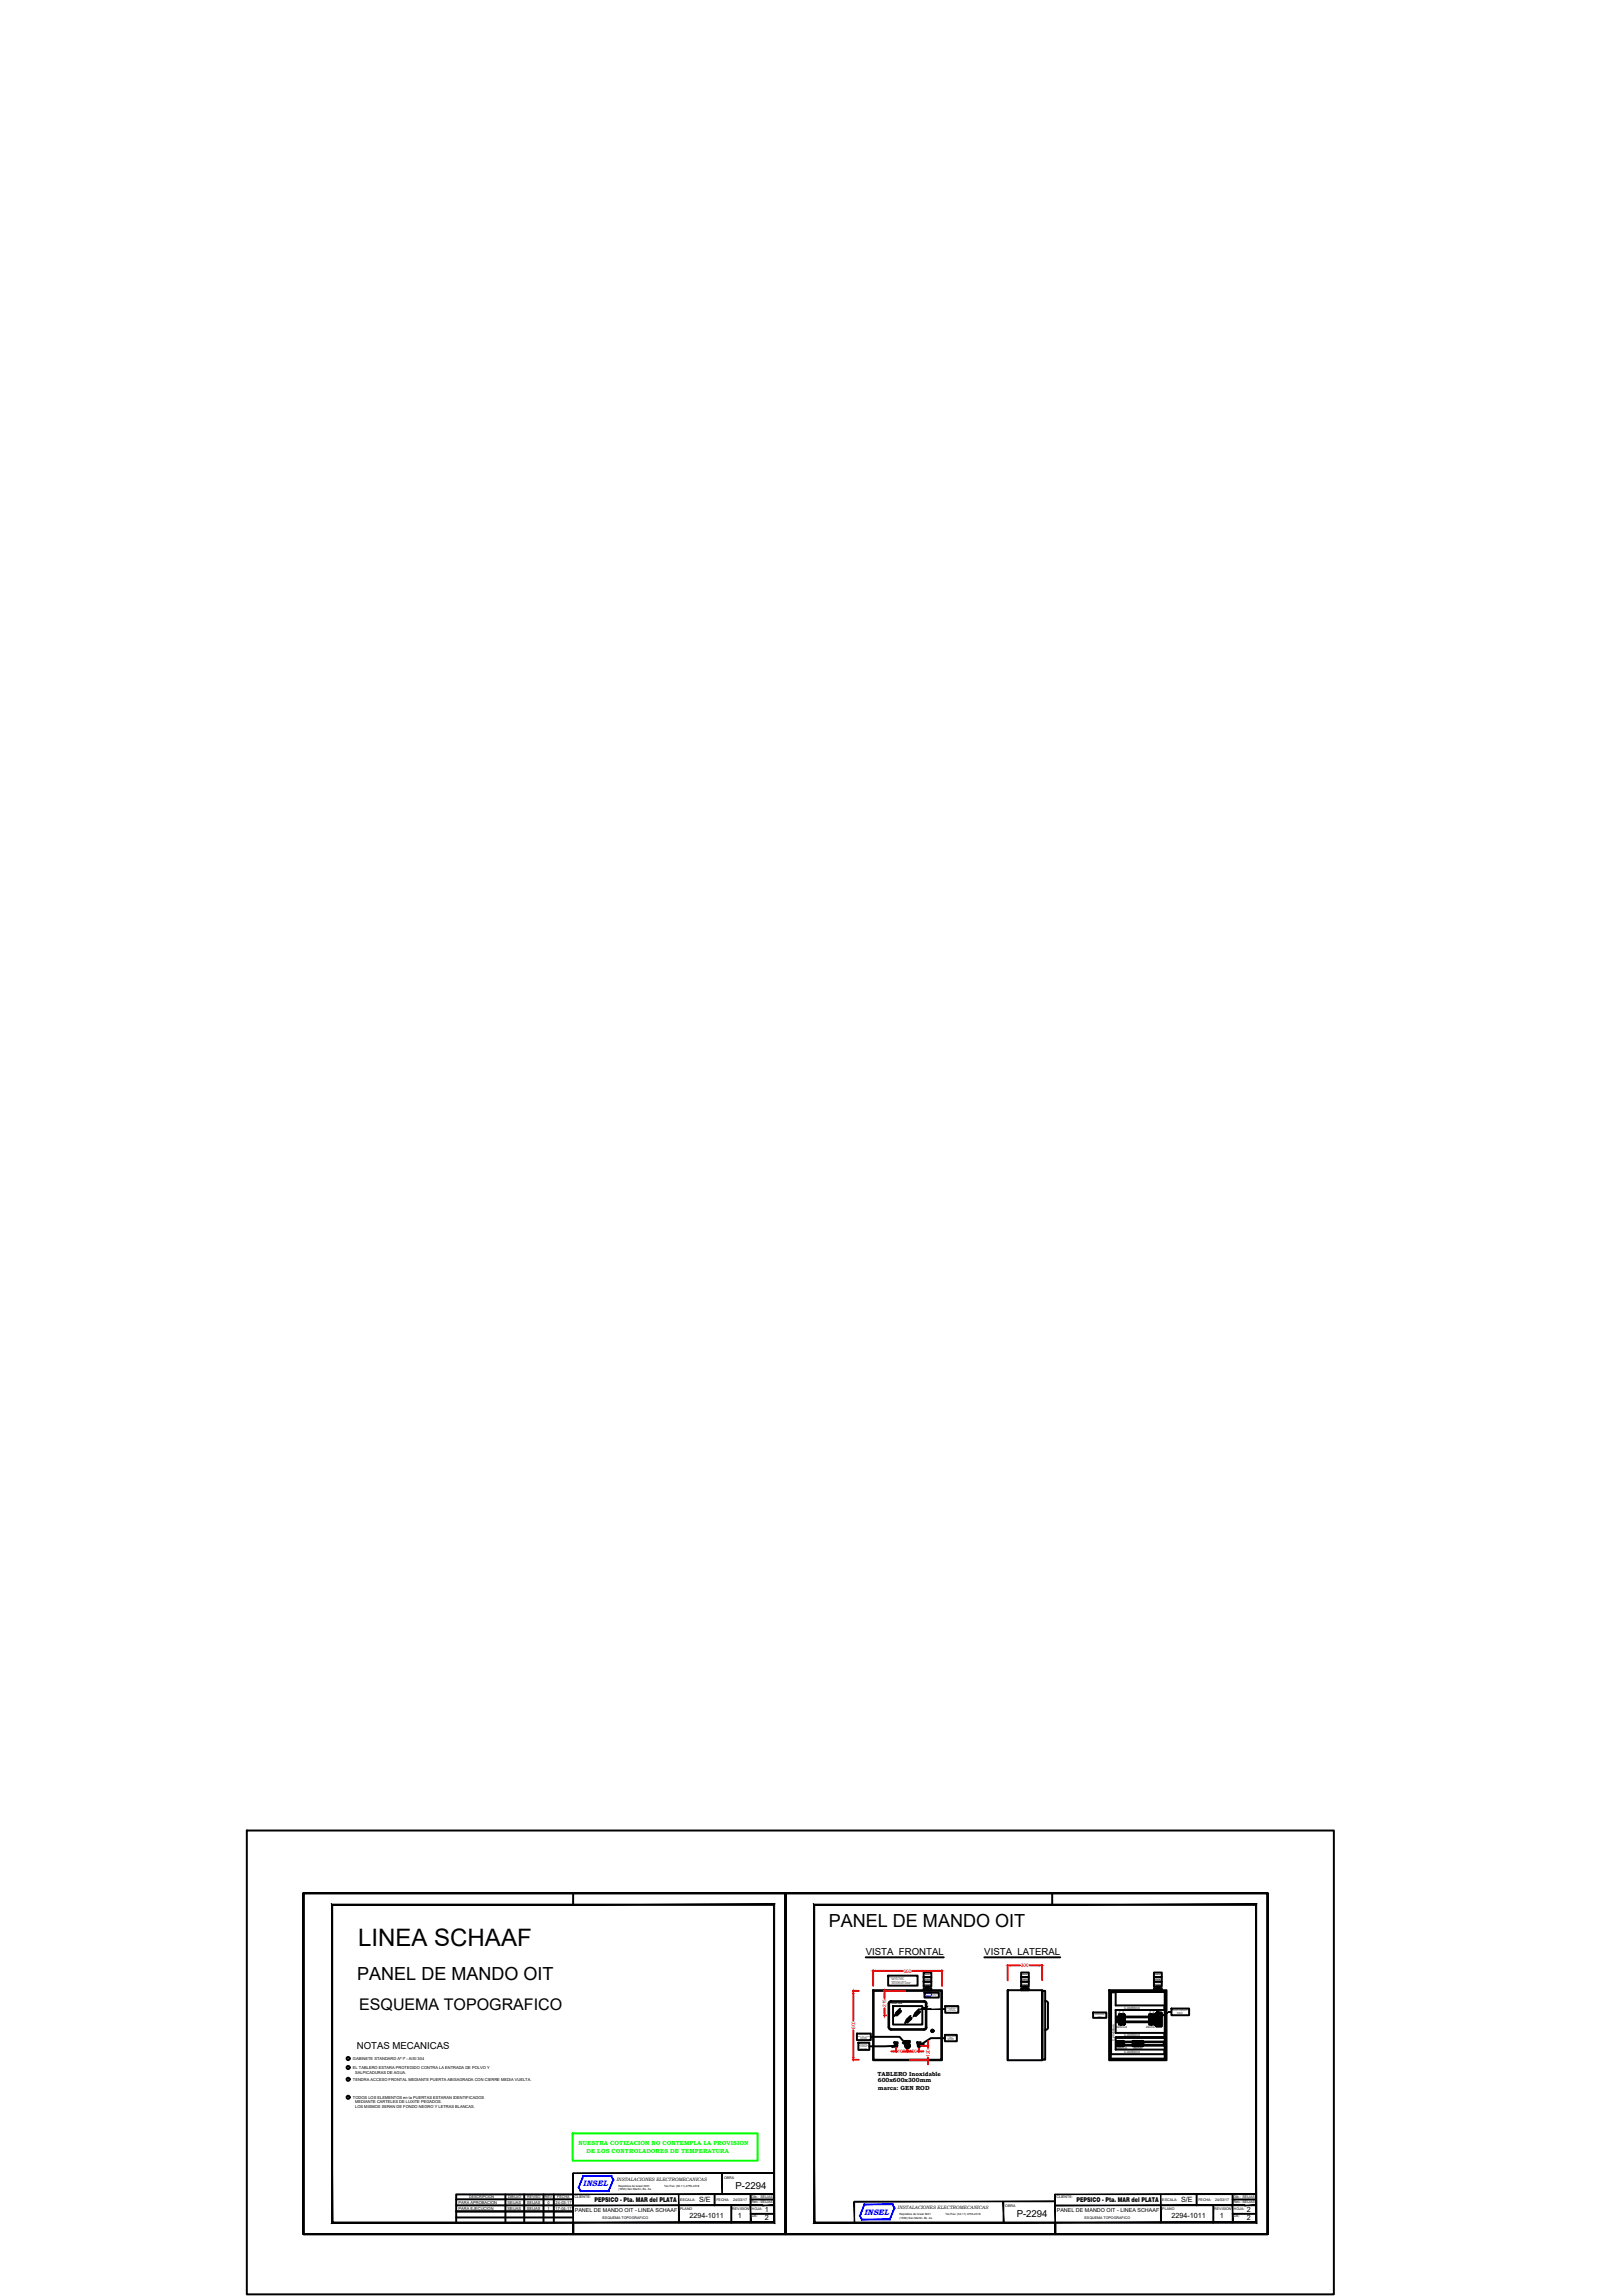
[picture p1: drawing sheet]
<svg xmlns="http://www.w3.org/2000/svg" width="210mm" height="297mm" viewBox="0 0 210 297" stroke-linecap="round" stroke-linejoin="round" font-family="sans-serif">
<defs><g id="words">
<text font-size="3.1" x="46.3" y="251.8">LINEA SCHAAF</text>
<g font-size="2.3">
<text x="107.3" y="249.2">PANEL DE MANDO OIT</text>
<text x="46.2" y="256.1">PANEL DE MANDO OIT</text>
</g>
<text font-size="2.1" x="46.5" y="260">ESQUEMA TOPOGRAFICO</text>
<g font-size="1.2">
<text x="112" y="252.9">VISTA FRONTAL</text>
<text x="127.4" y="252.9">VISTA LATERAL</text>
<text x="46.2" y="265.1">NOTAS MECANICAS</text>
<text x="95.2" y="283.2">P-2294</text>
<text x="131.6" y="286.8">P-2294</text>
</g>
<g font-size="1.1" fill="#00f">
<text x="75.4" y="282.8">INSEL</text>
<text x="111.8" y="286.5">INSEL</text>
</g>
<g font-size=".9">
<text x="76.9" y="284.9">PEPSICO - Pta. MAR del PLATA</text>
<text x="89.2" y="286.9">2294-1011</text>
<text x="90.5" y="284.9">S/E</text>
<text x="95.5" y="287">1</text>
<text x="99" y="287.2">2</text>
<text x="99" y="286.2">1</text>
<text x="139.3" y="284.9">PEPSICO - Pta. MAR del PLATA</text>
<text x="151.6" y="286.9">2294-1011</text>
<text x="152.8" y="284.9">S/E</text>
<text x="157.9" y="287">1</text>
<text x="161.4" y="287.2">2</text>
<text x="161.4" y="286.2">2</text>
</g>
<g font-size=".8">
<text x="113.6" y="268.6">TABLERO Inoxidable</text>
<text x="113.6" y="269.4">600x600x300mm</text>
<text x="113.6" y="270.4">marca: GEN ROD</text>
</g>
<g font-size=".8" fill="#0f0">
<text x="74.9" y="277.5">NUESTRA COTIZACION NO CONTEMPLA LA PROVISION</text>
<text x="75.9" y="278.6">DE LOS CONTROLADORES DE TEMPERATURA</text>
</g>
<g font-size=".7">
<text x="74.4" y="286.2">PANEL DE MANDO OIT - LINEA SCHAAF</text>
<text x="136.8" y="286.2">PANEL DE MANDO OIT - LINEA SCHAAF</text>
</g>
<g font-size=".6" fill="#f00">
<text x="116.9" y="255.2">600</text>
<text x="132.1" y="254.5">300</text>
<text x="110.7" y="262.5" transform="rotate(-90 110.7 262.5)">600</text>
<text x="114.7" y="259.7" transform="rotate(-90 114.7 259.7)">215</text>
<text x="116.2" y="265.6">100</text>
<text x="117.6" y="265.6">100</text>
<text x="120.3" y="266.1" transform="rotate(-90 120.3 266.1)">120</text>
</g>
<g font-size=".6">
<text x="79.8" y="282.1">INSTALACIONES ELECTROMECANICAS</text>
<text x="116.2" y="285.8">INSTALACIONES ELECTROMECANICAS</text>
</g>
<g font-size=".5">
<text x="45.7" y="267.7">EL TABLERO ESTARA PROTEGIDO CONTRA LA ENTRADA DE POLVO Y</text>
<text x="45.7" y="269.2">TENDRA ACCESO FRONTAL MEDIANTE PUERTA ABISAGRADA CON CIERRE MEDIA VUELTA.</text>
<text x="45.7" y="266.5">GABINETE STANDARD Aª Iª - AISI 304</text>
<text x="46" y="268.3">SALPICADURAS DE AGUA.</text>
<text x="45.7" y="271.5">TODOS LOS ELEMENTOS en la PUERTAS ESTARAN IDENTIFICADOS</text>
<text x="46" y="272.1">MEDIANTE CARTELES DE LUXITE PEGADOS.</text>
<text x="46" y="272.7">LOS MISMOS SERAN DE FONDO NEGRO Y LETRAS BLANCAS.</text>
<text x="93.7" y="281.9">OBRA</text>
<text x="59.3" y="285.1">PARA APROBACION</text>
<text x="59.3" y="285.9">PARA EJECUCION</text>
<text x="60.7" y="284.3">DESCRIPCION</text>
<text x="65.7" y="285.1">SEIJAS</text>
<text x="65.7" y="285.9">SEIJAS</text>
<text x="65.7" y="284.3">DIBUJO</text>
<text x="68.2" y="285.1">SEIJAS</text>
<text x="68.2" y="285.9">SEIJAS</text>
<text x="68.2" y="284.3">REVISO</text>
<text x="70.5" y="284.3">REV.</text>
<text x="70.9" y="285.1">0</text>
<text x="70.9" y="285.9">1</text>
<text x="71.9" y="285.1">24-03-17</text>
<text x="71.9" y="285.9">17-04-17</text>
<text x="72.1" y="284.3">FECHA</text>
<text x="74.4" y="284.4">CLIENTE:</text>
<text x="78" y="287">ESQUEMA TOPOGRAFICO</text>
<text x="88" y="284.7">ESCALA:</text>
<text x="88" y="285.9">PLANO</text>
<text x="92.7" y="284.7">FECHA:</text>
<text x="94.8" y="285.9">REVISION</text>
<text x="94.9" y="284.8">24/03/17</text>
<text x="97.2" y="284.4">Dib.: SEIJAS</text>
<text x="97.2" y="285.1">Rev.:SEIJAS</text>
<text x="97.3" y="285.9">HOJA:</text>
<text x="97.3" y="286.9">DE:</text>
<text x="130.1" y="285.5">OBRA</text>
<text x="136.7" y="284.4">CLIENTE:</text>
<text x="140.4" y="287">ESQUEMA TOPOGRAFICO</text>
<text x="150.4" y="284.7">ESCALA:</text>
<text x="150.4" y="285.9">PLANO</text>
<text x="155.1" y="284.7">FECHA:</text>
<text x="157.1" y="285.9">REVISION</text>
<text x="157.3" y="284.8">24/03/17</text>
<text x="159.6" y="285.1">Rev.:SEIJAS</text>
<text x="159.6" y="284.4">Dib.: SEIJAS</text>
<text x="159.7" y="285.9">HOJA:</text>
<text x="159.7" y="286.9">DE:</text>
</g>
<g font-size=".4">
<text x="144.5" y="262.3">220vCA</text>
<text x="144.8" y="260.5">2</text>
<text x="145.2" y="260.5">2</text>
<text x="145.5" y="259.9">C.40x50mm</text>
<text x="145.5" y="263.4">C.40x50mm</text>
<text x="148.3" y="262.3">24vCC</text>
<text x="148.7" y="260.5">2</text>
<text x="149.2" y="260.5">2</text>
<text x="144.2" y="264" transform="rotate(-90 144.2 264)">C.40x50mm</text>
<text x="144.5" y="265.1">220vCA</text>
<text x="145.5" y="265.6">C.40x50mm</text>
<text x="146.7" y="265.1">24vCC</text>
<text x="80" y="282.9">República de Israel 3931</text>
<text x="80" y="283.4">(1650) San Martín, Bs. As.</text>
<text x="86" y="282.9">Tel./Fax: (54.11) 4755-4318</text>
<text x="116.4" y="286.6">República de Israel 3931</text>
<text x="116.4" y="287">(1650) San Martín, Bs. As.</text>
<text x="122.3" y="286.6">Tel./Fax: (54.11) 4755-4318</text>
</g>
<g font-size=".2">
<text x="119.6" y="256.8">SONIDO</text>
<text x="119.6" y="256.2">VERDE</text>
<text x="119.7" y="255.6">ROJO</text>
<text x="132.2" y="256.8">SONIDO</text>
<text x="132.2" y="256.2">VERDE</text>
<text x="132.3" y="255.6">ROJO</text>
<text x="149.4" y="256.8">SONIDO</text>
<text x="149.4" y="256.2">VERDE</text>
<text x="149.5" y="255.6">ROJO</text>
<text x="115.4" y="259.3">PANEL VIEW</text>
</g>
<text font-size=".2" fill="#00f" x="119.8" y="258.2">INSEL</text>
</g></defs>
<!-- layer: 0 -->
<g fill="none" stroke="#000" stroke-width=".25">
<path d="M39.3 244.9h62.4v44.1h-62.4zM39.3 244.9h62.4v44.1v-44.1h-62.4v44.1h62.4h-62.4zM74.2 244.9v1.5M101.7 244.9h62.3v44.1h-62.3zM101.7 244.9h62.3v44.1v-44.1h-62.3v44.1h62.3h-62.3zM119.6 257.8h1.9v.6h-1.9zM136.2 244.9v1.5M149.6 260.4v1.8M149.7 260.4h.6v1.8h-.6l-.1-.1zM149.7 260.4h.6v.2h-.6zM149.8 260.2h.1v.2h-.1zM149.8 260.6h.5v1.5h-.5z"/>
<path d="M149.8 261h.2v.2h-.2zM149.8 260.7h.2v.2h-.2zM149.8 261.2h.2v.3h-.2zM149.8 261.5h.2v.3h-.2zM149.8 261.8h.2v.3h-.2zM150 261h.2v.2h-.2zM150 261.2h.2v.3h-.2zM150 261.5h.2v.3h-.2zM150 261.8h.2v.3h-.2zM150.3 260.4v1.8M59 284.5h15.2M59 285.3h15.2"/>
<path d="M59 286.9h15.2M59 286.1h15.2M65.4 283.9v3.7M67.8 283.9v3.7M70.3 283.9v3.7M71.7 283.9v3.7M74.2 287.6v1.4v-1.4M74.2 283.9h-15.2v3.7M92.5 283.9v1.4M94.6 285.3v2.3M97.1 286.4h3.1M97.1 284.6h3.1"/>
<path d="M97.1 283.9v1.4M136.5 287.6v1.4v-1.4M154.9 283.9v1.4M157 285.3v2.3M159.5 286.4h3M159.5 284.6h3M159.5 283.9v1.4"/>
<circle cx="45.1" cy="271.3" r=".2"/>
<circle cx="45.1" cy="267.5" r=".2"/>
<circle cx="45.1" cy="269" r=".2"/>
<circle cx="45.1" cy="266.3" r=".2"/>
</g>
<g fill="#000" stroke="#000" stroke-width=".13">
<path d="M74.1 281.2l.1 6.4zM74.1 281.2l.1 6.4z"/>
<path d="M74.2 285.3v.1l24.5-.1zM74.2 285.4l24.5-.1v.1zM98.7 285.3v.1l1.5-.1zM98.7 285.4l1.5-.1v.1z"/>
<path d="M74.2 281.1h26zM74.2 281.2l26-.1z"/>
<path d="M74.2 283.9h26zM74.2 283.9h26z"/>
<path d="M87.8 283.9l.1 3.7zM87.8 283.9l.1 3.7z"/>
<path d="M93.4 281.2l.1 2.7zM93.4 281.2l.1 2.7z"/>
<path d="M97.1 285.3v2.3h.1zM97.1 285.3h.1v2.3z"/>
<path d="M100.1 246.5v41l.1 .1zM100.1 246.5l.1-.2v41.3zM43.1 246.5h57l.1-.2zM42.9 246.3h57.3l-57.1 .2zM42.9 246.3l.2 41.2v-41zM42.9 246.3l.2 41.2-.2 .1zM42.9 287.6l57.2-.1h-57zM42.9 287.6l57.2-.1 .1 .1z"/>
<path d="M110.5 284.8l.1 2.8zM110.5 284.8l.1 2.8z"/>
<path d="M110.6 284.8h26zM110.6 284.8h26z"/>
<path d="M129.8 284.8v2.8h.1zM129.8 284.8h.1v2.8z"/>
<path d="M136.5 283.9l.1 3.7zM136.5 283.9l.1 3.7z"/>
<path d="M136.5 285.3v.1l24.6-.1zM136.5 285.4l24.6-.1v.1zM161.1 285.3v.1l1.4-.1zM161.1 285.4l1.4-.1v.1z"/>
<path d="M136.5 283.9h26zM136.5 283.9h26z"/>
<path d="M150.2 283.9v3.7zM150.2 283.9v3.7z"/>
<path d="M159.5 285.3v2.3h.1zM159.5 285.3h.1v2.3z"/>
<path d="M162.5 246.5v41l.1 .1zM162.5 246.5l.1-.2v41.3zM105.4 246.5h57.1l.1-.2zM105.3 246.3h57.3l-57.2 .2zM105.3 246.3l.1 41.2v-41zM105.3 246.3l.1 41.2-.1 .1zM105.4 287.5l-.1 .1 57.2-.1zM105.3 287.6l57.2-.1 .1 .1z"/>
</g>
<!-- layer: L-Linea -->
<g fill="#00f" stroke="#00f" stroke-width=".13">
<path d="M74.8 283l.3 .5v-.1zM74.8 283h.1l.2 .4zM75.5 281.5l-.7 1.5h.1zM75.5 281.5v.1l-.6 1.4zM75.5 281.5v.1l3.7-.1zM75.5 281.6l3.7-.1-.1 .1zM79.2 281.5l-.1 .1 .3 .4zM79.1 281.6l.3 .4h-.1zM79.3 282l-.5 1.5 .6-1.5zM79.3 282l-.5 1.5-.1-.1zM75.1 283.5h3.7l-.1-.1zM75.1 283.4h3.6l-3.6 .1z"/>
<path d="M111.2 286.6l.3 .6v-.1zM111.2 286.6h.1l.2 .5zM111.8 285.1l-.6 1.5h.1zM111.8 285.1l.1 .1-.6 1.4zM111.8 285.1l.1 .1 3.6-.1zM111.9 285.2l3.6-.1v.1zM115.5 285.1v.1l.3 .5zM115.5 285.2l.3 .5h-.1zM115.7 285.7l-.5 1.5 .6-1.5zM115.7 285.7l-.5 1.5-.1-.1zM111.5 287.2h3.7l-.1-.1zM111.5 287.1h3.6l-3.6 .1z"/>
</g>
<!-- layer: TEXTO -->
<path d="M112 253.2h10.1M127.4 253.2h9.8" fill="none" stroke="#000" stroke-width=".25"/>
<!-- layer: D -->
<g fill="none" stroke="#000" stroke-width=".25">
<path d="M113 257.5h8.9v9h-8.9zM113.1 257.6h8.7v8.9h-8.7zM119.5 257.2h1v.3h-1zM119.5 256.4h1v.6h-1zM119.5 255.8h1v.6h-1zM119.5 255.2h1v.6h-1zM119.9 257h.3v.2h-.3zM130.4 257.5h4.5v9h-4.5zM132.1 257.2h1v.3h-1zM132.1 256.4h1v.6h-1zM132.1 255.8h1v.6h-1zM132.1 255.2h1v.6h-1z"/>
<path d="M132.5 257h.3v.2h-.3zM134.9 257.6h.4v8.9h-.4zM143.5 257.5h7.5v9h-7.5zM143.7 257.6h7.1v8.8h-7.1zM149.3 257.2h1v.3h-1zM149.3 256.4h1v.6h-1zM149.3 255.8h1v.6h-1zM149.3 255.2h1v.6h-1zM149.7 257h.3v.2h-.3z"/>
</g>
<!-- layer: COMPONENTE -->
<g fill="none" stroke="#000" stroke-width=".25">
<path d="M115 259.2v3.1M115.3 258.9h4.4l.2 .3v3.1l-.2 .3h-.1h-4.3M115.3 259h4.3M115.3 259h-.1l-.1 .2v3.1l.2 .2M115.3 258.9h-.1l-.2 .3M115.6 259.5h3.8v2.4h-3.8zM119.6 259h.2v.2M119.8 259.2v3.1M135.3 258.9h.2l.1 .3v3.1a.34 .34 0 0 1-.3 .3M143.7 257.7h7v8.6h-7zM144.4 259.4v-1.6h-.6v8h6.9v-.6h-6.3v-1.6M150.7 259.4v.6"/>
<path d="M115 262.3l.2 .3h.1M119.8 262.3v.1l-.2 .1h-4.3M144.4 260v3M150.7 263v.6"/>
</g>
<!-- layer: GABINETE -->
<g fill="none" stroke="#000" stroke-width=".25">
<path d="M31.9 236.8h140.7v60h-140.7zM114.9 255.6h3.8v1.3h-3.8zM116.4 260l-.5 .5M116.5 259.9l-.5 .5M118.9 259.9l-.5 .5M122.3 259.5h1.7v.9h-1.7zM130.4 257.5v9M134.9 257.5v9M144.4 259.4h6.3M151.6 259.8h2.3v.9h-2.3zM110.9 263.1h1.8v.8h-1.8zM111.1 264.3h1.4v.9h-1.4z"/>
<path d="M112.5 264.7h3.5l-.5 .1M112.7 263.5h3.7l1 1.2-.6-.4M115.7 264.2h.5v.2h-.5zM115.8 264.6l.3 .2M116.1 264.6l-.3 .2M116.3 260.3l-.6 .5M116.3 260.2l-.5 .5M116.5 260.2l-.5 .5M116.6 260.3l-.5 .5M116.6 260.1l-.5 .6M117.1 264h.7v.3h-.7zM117.2 264.6l.1-.1 .2-.1 .1 .1 .1 .2"/>
<path d="M117.4 264.5l-.1 .3 .3-.1M117.4 264.5l.2 .2M117.6 261.2l-.5 .5M117.7 264.7a.26 .26 0 0 1-.4 .2M117.7 261.1l-.5 .5M117.8 260.9l-.5 .5M117.8 260.8l-.5 .5M117.8 261.1l-.5 .5M117.9 261.2l-.5 .5M118 261.1l-.5 .5M118.7 264.2h.4v.2h-.4zM118.7 260.4l-.5 .5"/>
<path d="M118.8 260.2l-.5 .5M118.9 260.1l-.5 .5M118.9 260.3l-.5 .5M119 260.3l-.5 .5M119.1 260.2l-.5 .5M120.6 262.7l.1 .1zM122.3 263.3h1.5v.8h-1.5zM122.3 263.7h-1.8l-1.6 1 .6-.2M141.5 260.4h1.7v.7h-1.7zM144.4 263.6h6.3h-6.3M144.4 260h6.3h-6.3M144.4 263h6.3"/>
<path d="M144.5 264.7v-.6v.6M144.5 264.6h.1M144.5 261.5h.2M144.5 261h.2M144.6 264.2h-.1h.1M144.6 264.1h-.1h.1M144.6 264.1h.8M144.6 264.3h.8M144.6 264.4h.8M144.7 264.4h.1M144.7 264.5h-.1M144.7 264.5v.1"/>
<path d="M144.7 264.2v.1M144.7 264v.7M144.7 260.9h-.2v.7h.2M144.8 264.4h.1M144.8 264.5l-.1 .1M144.8 264.2l-.1 .1M144.8 260.6h.3v1.3h-.3zM144.8 264.7h.2M144.8 264v.7M144.8 260.9h.3M144.9 264.2l-.1 .1M144.9 264.5l-.1 .1"/>
<path d="M144.9 261.1h.1v.3h-.1zM144.9 261.3h.1M144.9 264.7v-.7v.7M144.9 264.4h.1M144.9 264.2v.1M144.9 264.5v.1M145 264.7h.2M145 264h-.4v.7h.2M145 264.5v.1M145 261.8h-.1h.1M145 260.7h-.1M145 264.4h.1"/>
<path d="M145 261.4v.2h-.2v-.7h.2v.7M145 264.2v.1M145.1 264h.3v.7h-.2M145.1 264h-.1v.7M145.1 260.6v1h-.3M145.1 260.8v1.1M145.1 264v.7M145.1 264.3h.1M145.1 264.5v.1M145.1 264.4h.1M145.2 264v.7M145.2 264.4h.1"/>
<path d="M145.2 264.2h.1M145.2 264.5h.1M145.2 260.6h.3v1.3h-.3zM145.2 264.5v.1M145.2 261.6h.3M145.2 260.9h.3M145.2 264.7v-.7v.7M145.3 264.4h.1M145.3 260.7h.1h-.1M145.3 264.2v.1M145.3 264.5v.1M145.3 261.3h.1"/>
<path d="M145.3 261.1h.1v.3h-.1zM145.3 264v.7M145.4 264.5v.1M145.4 264.4h.1M145.4 264.2v.1M145.4 264.6l-.9 .1M145.4 261.8h-.1h.1M145.5 261.4v.2h-.2v-.7h.2v.7M145.5 260.6v1M145.5 260.8v1.1M145.6 261.5h3.1M145.6 261.6h3.1"/>
<path d="M145.6 260.9h3.1M145.6 261h3.1M146.6 264.3h.7h-.1M146.6 264.4h.7h-.1M146.6 264.6h.7M146.6 264.1h.7M146.6 264.4h.1M146.6 264.2v.1M146.6 264.5h.1M146.7 264.2l-.1 .1M146.7 264.5l-.1 .1M146.7 264v.7"/>
<path d="M146.7 264.4h.1M146.7 264.2v.1M146.7 264.5v.1M146.8 264v.7M146.8 264.4h.1M146.8 264.2h.1M146.8 264.5v.1M146.9 264h.1M146.9 264h-.3v.7h.4M146.9 264v.7M146.9 264.4h.1M146.9 264.2v.1"/>
<path d="M146.9 264.5v.1M147 264.4h.1M147 264.2v.1M147 264.5v.1M147 264.5h.1M147 264h.1M147 264v.7M147.1 264.4h.1M147.1 264.2l-.1 .1M147.1 264.5h-.1M147.1 264.2v.1M147.1 264.5v.1"/>
<path d="M147.1 264h.5M147.1 264v.7M147.2 264.4h.1M147.2 264.2h.1M147.2 264.5h-.1M147.2 264.5v.1M147.2 264v.7h.1h-.3M147.2 264.6h.1M147.2 264.1h.1M147.3 264.4h.1M147.3 264.2l-.1 .1M147.3 264.5l-.1 .1"/>
<path d="M147.3 264.3h.5h-.1M147.3 264.4h.5h-.1M147.3 264.6h.5h-.1M147.3 264.1h.5h-.1M147.3 264.7v-.7v.7M147.3 264.7h.3M147.3 264.5v.1M147.4 264.2l-.1 .1M147.4 264v.7M147.4 264.4h.1M147.4 264.5h.1M147.4 264.2v.1"/>
<path d="M147.5 264v.7M147.5 264.2l-.1 .1M147.5 264.5l-.1 .1M147.5 264.4h.1M147.5 264.5h.1M147.5 264.2h.1M147.6 264.5l-.1 .1M147.6 264h.1M147.6 264.7h.1M147.6 264v.7M147.6 264.5v.1M147.6 264.4h.1"/>
<path d="M147.6 264.2v.1M147.7 264h.1M147.7 264v.7M147.7 264.5v.1M147.7 264.4h.1M147.7 264.2v.1M147.7 264v.7h.2v-.7h-.1M147.8 264.4h.1M147.8 264.2v.1M147.8 264.5h.1M147.8 264.5v.1M147.8 264v.7h-.1"/>
<path d="M147.8 264.1h.1M147.8 264.3h.1M147.8 264v.7M147.9 264.4h.1M147.9 264.2l-.1 .1M147.9 264.5h-.1M147.9 264.6h2.7M147.9 264.1h2.7v.6l-2.8-.1M147.9 264.2h2.7M147.9 264.2v.1M147.9 264.5v.1M148.7 260.6h.3v1.3h-.3z"/>
<path d="M148.7 261.6h.3M148.7 260.9h.3M148.8 260.7h.1h-.1M148.8 261.3h.1M148.8 261.1h.1v.3h-.1zM148.9 261.8h-.1h.1M149 261.4v.2h-.3v-.7h.3v.7M149 260.6v1M149 260.8v1.1M149.2 260.6h.2v1.3h-.2zM149.2 260.9h.2M149.2 260.7h.2h-.2"/>
<path d="M149.2 261.3h.2M149.2 261.1h.2v.3h-.2zM149.4 261.8h-.2h.2M149.4 261.4v.2h-.2v-.7h.2v.7M149.4 260.6v1h-.2M149.4 260.8v1.1"/>
<circle cx="116" cy="264.7" r=".16"/>
<circle cx="117.4" cy="264.7" r=".33"/>
<circle cx="118.9" cy="264.7" r=".14"/>
<circle cx="118.9" cy="264.7" r=".16"/>
<circle cx="120.7" cy="262.7" r=".16"/>
<circle cx="144.7" cy="264.5" r=".03"/>
<circle cx="144.7" cy="264.2" r=".03"/>
<circle cx="144.8" cy="264.2" r=".03"/>
<circle cx="144.8" cy="264.5" r=".03"/>
<circle cx="144.9" cy="264.5" r=".03"/>
<circle cx="144.9" cy="264.2" r=".03"/>
<circle cx="144.9" cy="260.7" r=".07"/>
<circle cx="144.9" cy="261.8" r=".07"/>
<circle cx="145" cy="264.5" r=".03"/>
<circle cx="145" cy="264.2" r=".03"/>
<circle cx="145.1" cy="264.5" r=".03"/>
<circle cx="145.1" cy="264.2" r=".03"/>
<circle cx="145.2" cy="264.5" r=".03"/>
<circle cx="145.2" cy="264.2" r=".03"/>
<circle cx="145.3" cy="264.2" r=".03"/>
<circle cx="145.3" cy="264.5" r=".03"/>
<circle cx="145.4" cy="260.7" r=".05"/>
<circle cx="145.4" cy="261.8" r=".05"/>
<circle cx="145.4" cy="264.2" r=".03"/>
<circle cx="145.4" cy="264.5" r=".03"/>
<circle cx="145.4" cy="261.8" r=".07"/>
<circle cx="145.4" cy="260.7" r=".07"/>
<circle cx="146.6" cy="264.5" r=".03"/>
<circle cx="146.6" cy="264.2" r=".03"/>
<circle cx="146.7" cy="264.5" r=".03"/>
<circle cx="146.7" cy="264.2" r=".03"/>
<circle cx="146.8" cy="264.5" r=".03"/>
<circle cx="146.8" cy="264.2" r=".03"/>
<circle cx="146.9" cy="264.5" r=".03"/>
<circle cx="146.9" cy="264.2" r=".03"/>
<circle cx="147" cy="264.5" r=".03"/>
<circle cx="147" cy="264.2" r=".03"/>
<circle cx="147.1" cy="264.2" r=".03"/>
<circle cx="147.1" cy="264.5" r=".03"/>
<circle cx="147.2" cy="264.5" r=".03"/>
<circle cx="147.2" cy="264.2" r=".03"/>
<circle cx="147.3" cy="264.5" r=".03"/>
<circle cx="147.3" cy="264.2" r=".03"/>
<circle cx="147.4" cy="264.5" r=".03"/>
<circle cx="147.4" cy="264.2" r=".03"/>
<circle cx="147.5" cy="264.2" r=".03"/>
<circle cx="147.5" cy="264.5" r=".03"/>
<circle cx="147.6" cy="264.5" r=".03"/>
<circle cx="147.6" cy="264.2" r=".03"/>
<circle cx="147.7" cy="264.5" r=".03"/>
<circle cx="147.7" cy="264.2" r=".03"/>
<circle cx="147.8" cy="264.5" r=".03"/>
<circle cx="147.8" cy="264.2" r=".03"/>
<circle cx="147.9" cy="264.2" r=".03"/>
<circle cx="147.9" cy="264.5" r=".03"/>
<circle cx="148.9" cy="260.7" r=".05"/>
<circle cx="148.9" cy="261.8" r=".05"/>
<circle cx="148.9" cy="260.7" r=".07"/>
<circle cx="148.9" cy="261.8" r=".07"/>
<circle cx="149.3" cy="260.7" r=".05"/>
<circle cx="149.3" cy="261.8" r=".05"/>
<circle cx="149.3" cy="260.7" r=".07"/>
<circle cx="149.3" cy="261.8" r=".07"/>
</g>
<!-- layer: DASHED -->
<path d="M145.4 264.1h1.2M145.4 264.2h1.2M145.4 264.6h1.2M145.4 264.7h1.2" fill="none" stroke="#000" stroke-width=".25"/>
<!-- layer: GABINETE -->
<path d="M74.1 276h23.9v3.5h-23.9z" fill="none" stroke="#0f0" stroke-width=".25"/>
<g fill="none" stroke="#f00" stroke-width=".25">
<path d="M110.4 257.6h.7M110.4 257.9v3.5M113 254.9v2M113.3 255h3.5M114.4 257.6h2.7M114.5 257.9v.6M114.5 259.8v.6M118.1 255h3.5M121.9 254.9v2M130.4 254.2v2M130.7 254.3h1.3M133.3 254.3h1.3"/>
<path d="M134.9 254.2v2M110.4 266.5h.7M110.4 262.6v3.6M114.4 260.7h.3M115.4 265.4h.3M116 265v.5M116 265.4h.1M116.8 265.4h.3M117.3 265.4h.3M117.4 265v.5M117.7 266.5h2.5M117.7 265.4h.3"/>
<path d="M118.8 265.4h.1M118.9 265v.5M119.2 265.4h.3M119.2 264.7h1M120.1 264.1v.3M120.1 264.7v.3M120.1 266.2v.3M120.1 266.8v.3"/>
</g>
<g fill="#f00" stroke="#f00" stroke-width=".13">
<path d="M110.4 266.2h.1l-.1 .3z"/>
<path d="M110.4 257.6l.1 .3h-.1z"/>
<path d="M113 255l.3-.1v.1z"/>
<path d="M121.6 254.9l.3 .1h-.3z"/>
<path d="M130.4 254.3l.3-.1v.1z"/>
<path d="M134.6 254.2l.3 .1h-.3z"/>
<path d="M115.7 265.4h.3l-.3 .1z"/>
<path d="M117.4 265.4h.3v.1z"/>
<path d="M117.1 265.4h.3l-.3 .1z"/>
<path d="M118.9 265.4h.3v.1z"/>
<path d="M114.5 257.6v.3h-.1z"/>
<path d="M114.4 260.4h.1v.3z"/>
<path d="M120 264.4h.1v.3z"/>
<path d="M120.1 266.5v.3h-.1z"/>
</g>
<g fill="#000" stroke="#000" stroke-width=".13">
<path d="M119.2 259.9l.9-.3zM119.2 260l.9-.4z"/>
<path d="M120.5 260l1.8-.1zM120.5 259.9h1.8zM119.2 260h1.3zM119.2 259.9h1.3z"/>
<path d="M150.2 260.8l.4-.1zM150.2 260.9l.4-.1z"/>
<path d="M151.3 260.3h.3zM151.3 260.3h.3zM150.2 260.9l1.1-.6zM150.2 260.8l1.1-.5z"/>
<circle cx="144.8" cy="260.9" r=".11"/>
<circle cx="144.8" cy="261" r=".11"/>
<circle cx="144.8" cy="261.5" r=".11"/>
<circle cx="144.8" cy="261.6" r=".11"/>
<circle cx="145" cy="261" r=".11"/>
<circle cx="145" cy="260.9" r=".11"/>
<circle cx="145" cy="261.5" r=".11"/>
<circle cx="145" cy="261.6" r=".11"/>
<circle cx="145.1" cy="261.6" r=".11"/>
<circle cx="145.1" cy="260.9" r=".11"/>
<circle cx="145.1" cy="261.5" r=".11"/>
<circle cx="145.1" cy="261" r=".11"/>
<circle cx="145.2" cy="261" r=".11"/>
<circle cx="145.2" cy="260.9" r=".11"/>
<circle cx="145.2" cy="261.5" r=".11"/>
<circle cx="145.2" cy="261.6" r=".11"/>
<circle cx="145.4" cy="261" r=".11"/>
<circle cx="145.4" cy="260.9" r=".11"/>
<circle cx="145.4" cy="261.6" r=".11"/>
<circle cx="145.4" cy="261.5" r=".11"/>
<circle cx="145.5" cy="261.6" r=".11"/>
<circle cx="145.5" cy="261.5" r=".11"/>
<circle cx="145.5" cy="261" r=".11"/>
<circle cx="145.5" cy="260.9" r=".11"/>
<circle cx="148.7" cy="261.6" r=".11"/>
<circle cx="148.7" cy="261" r=".11"/>
<circle cx="148.7" cy="261.5" r=".11"/>
<circle cx="148.7" cy="260.9" r=".11"/>
<circle cx="148.9" cy="261.5" r=".11"/>
<circle cx="148.9" cy="261" r=".11"/>
<circle cx="148.9" cy="260.9" r=".11"/>
<circle cx="148.9" cy="261.6" r=".11"/>
<circle cx="149" cy="261.5" r=".11"/>
<circle cx="149" cy="260.9" r=".11"/>
<circle cx="149" cy="261" r=".11"/>
<circle cx="149" cy="261.6" r=".11"/>
<circle cx="149.2" cy="260.9" r=".11"/>
<circle cx="149.2" cy="261" r=".11"/>
<circle cx="149.2" cy="261.5" r=".11"/>
<circle cx="149.2" cy="261.6" r=".11"/>
<circle cx="149.4" cy="261.5" r=".11"/>
<circle cx="149.4" cy="260.9" r=".11"/>
<circle cx="149.4" cy="261.6" r=".11"/>
<circle cx="149.4" cy="261" r=".11"/>
</g>
<!-- layer: L-Linea -->
<path d="M119.8 257.9h.7l-.1 .4h-.7z" fill="none" stroke="#00f" stroke-width=".13"/>
<use href="#words"/>
</svg>
